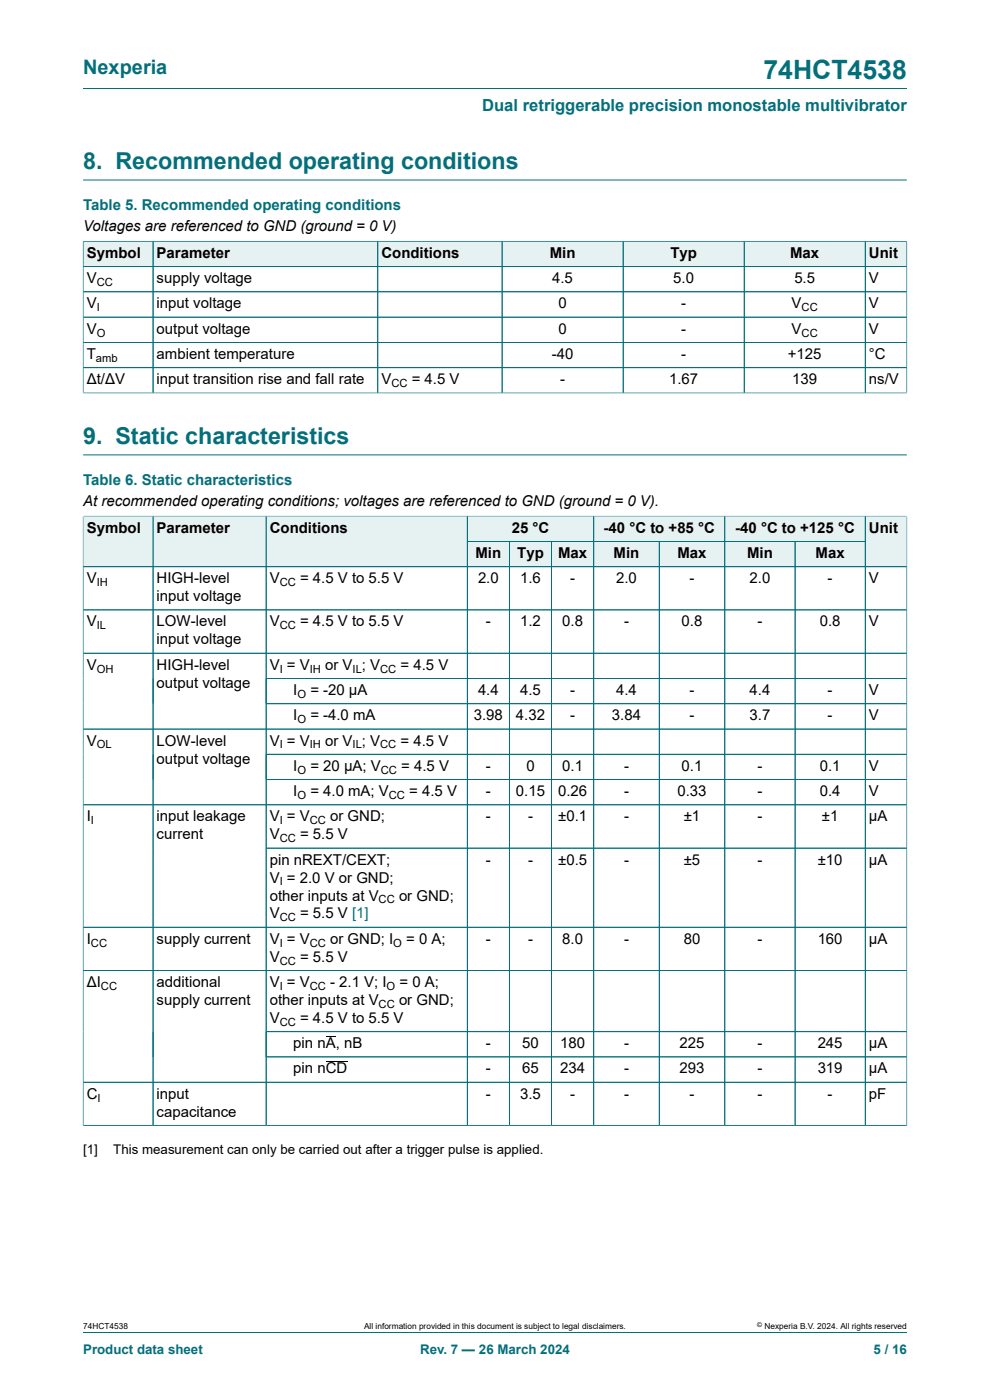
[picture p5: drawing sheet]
<svg xmlns="http://www.w3.org/2000/svg" width="210mm" height="297mm" viewBox="0 0 210 297" stroke-linecap="round" stroke-linejoin="round" font-family="sans-serif">
<defs><g id="words">
<text font-size="5.6" fill="#036f7b" x="161.9" y="16.8">74HCT4538</text>
<g font-size="4.9" fill="#036f7b">
<text x="17.6" y="35.9">8. Recommended operating conditions</text>
<text x="17.6" y="94.2">9. Static characteristics</text>
</g>
<text font-size="4.2" fill="#036f7b" x="17.6" y="15.6">Nexperia</text>
<text font-size="3.5" fill="#036f7b" x="102.3" y="23.7">Dual retriggerable precision monostable multivibrator</text>
<g font-size="3.2" fill="#036f7b">
<text x="17.6" y="44.5">Table 5. Recommended operating conditions</text>
<text x="17.6" y="102.8">Table 6. Static characteristics</text>
</g>
<g font-size="3.2">
<text x="17.6" y="49.1">Voltages are referenced to GND (ground = 0 V)</text>
<text x="18.4" y="54.7">Symbol</text>
<text x="33.2" y="54.7">Parameter</text>
<text x="80.9" y="54.7">Conditions</text>
<text x="116.6" y="54.7">Min</text>
<text x="142.2" y="54.7">Typ</text>
<text x="167.6" y="54.7">Max</text>
<text x="184.3" y="54.7">Unit</text>
<text x="18.4" y="60.1">V</text>
<text x="18.4" y="65.4">V</text>
<text x="33.2" y="60.1">supply voltage</text>
<text x="33.2" y="65.4">input voltage</text>
<text x="117.1" y="60.1">4.5</text>
<text x="118.5" y="65.4">0</text>
<text x="142.8" y="60.1">5.0</text>
<text x="144.5" y="65.4">-</text>
<text x="167.9" y="65.4">V</text>
<text x="168.5" y="60.1">5.5</text>
<text x="184.3" y="60.1">V</text>
<text x="184.3" y="65.4">V</text>
<text x="18.4" y="70.8">V</text>
<text x="33.2" y="70.8">output voltage</text>
<text x="118.5" y="70.8">0</text>
<text x="144.5" y="70.8">-</text>
<text x="167.9" y="70.8">V</text>
<text x="184.3" y="70.8">V</text>
<text x="18.4" y="76.1">T</text>
<text x="33.2" y="76.1">ambient temperature</text>
<text x="117" y="76.1">-40</text>
<text x="144.5" y="76.1">-</text>
<text x="167.1" y="76.1">+125</text>
<text x="184.3" y="76.1">°C</text>
<text x="18.4" y="81.5">Δt/ΔV</text>
<text x="33.2" y="81.5">input transition rise and fall rate</text>
<text x="80.9" y="81.5">V</text>
<text x="87.3" y="81.5">= 4.5 V</text>
<text x="118.8" y="81.5">-</text>
<text x="141.9" y="81.5">1.67</text>
<text x="168.1" y="81.5">139</text>
<text x="184.3" y="81.5">ns/V</text>
<text x="17.6" y="107.4">At recommended operating conditions; voltages are referenced to GND (ground = 0 V).</text>
<text x="18.4" y="113">Symbol</text>
<text x="33.2" y="113">Parameter</text>
<text x="57.2" y="113">Conditions</text>
<text x="108.6" y="113">25 °C</text>
<text x="128" y="113">-40 °C to +85 °C</text>
<text x="156" y="113">-40 °C to +125 °C</text>
<text x="184.3" y="113">Unit</text>
<text x="100.9" y="118.4">Min</text>
<text x="109.7" y="118.4">Typ</text>
<text x="118.4" y="118.4">Max</text>
<text x="130.2" y="118.4">Min</text>
<text x="143.7" y="118.4">Max</text>
<text x="158.5" y="118.4">Min</text>
<text x="173" y="118.4">Max</text>
<text x="18.4" y="123.7">V</text>
<text x="33.2" y="123.7">HIGH-level</text>
<text x="57.2" y="123.7">V</text>
<text x="63.7" y="123.7">= 4.5 V to 5.5 V</text>
<text x="101.4" y="123.7">2.0</text>
<text x="110.3" y="123.7">1.6</text>
<text x="120.9" y="123.7">-</text>
<text x="130.7" y="123.7">2.0</text>
<text x="146.3" y="123.7">-</text>
<text x="159" y="123.7">2.0</text>
<text x="175.6" y="123.7">-</text>
<text x="184.3" y="123.7">V</text>
<text x="33.2" y="127.5">input voltage</text>
<text x="18.4" y="132.9">V</text>
<text x="33.2" y="132.9">LOW-level</text>
<text x="33.2" y="136.7">input voltage</text>
<text x="57.2" y="132.9">V</text>
<text x="63.7" y="132.9">= 4.5 V to 5.5 V</text>
<text x="103.1" y="132.9">-</text>
<text x="110.3" y="132.9">1.2</text>
<text x="119.3" y="132.9">0.8</text>
<text x="132.4" y="132.9">-</text>
<text x="144.6" y="132.9">0.8</text>
<text x="160.7" y="132.9">-</text>
<text x="173.9" y="132.9">0.8</text>
<text x="184.3" y="132.9">V</text>
<text x="18.4" y="142.1">V</text>
<text x="33.2" y="142.1">HIGH-level</text>
<text x="57.2" y="142.1">V = V</text>
<text x="69" y="142.1">or V ; V</text>
<text x="85" y="142.1">= 4.5 V</text>
<text x="33.2" y="145.9">output voltage</text>
<text x="62.2" y="147.4">I</text>
<text x="65.8" y="147.4">= -20 μA</text>
<text x="101.4" y="147.4">4.4</text>
<text x="110.3" y="147.4">4.5</text>
<text x="120.9" y="147.4">-</text>
<text x="130.7" y="147.4">4.4</text>
<text x="146.3" y="147.4">-</text>
<text x="159" y="147.4">4.4</text>
<text x="175.6" y="147.4">-</text>
<text x="184.3" y="147.4">V</text>
<text x="62.2" y="152.8">I</text>
<text x="65.8" y="152.8">= -4.0 mA</text>
<text x="100.5" y="152.8">3.98</text>
<text x="109.4" y="152.8">4.32</text>
<text x="120.9" y="152.8">-</text>
<text x="129.8" y="152.8">3.84</text>
<text x="146.3" y="152.8">-</text>
<text x="159" y="152.8">3.7</text>
<text x="175.6" y="152.8">-</text>
<text x="184.3" y="152.8">V</text>
<text x="18.4" y="158.2">V</text>
<text x="33.2" y="158.2">LOW-level</text>
<text x="33.2" y="162">output voltage</text>
<text x="57.2" y="158.2">V = V</text>
<text x="69" y="158.2">or V ; V</text>
<text x="85" y="158.2">= 4.5 V</text>
<text x="62.2" y="163.5">I</text>
<text x="65.8" y="163.5">= 20 μA; V</text>
<text x="85.1" y="163.5">= 4.5 V</text>
<text x="103.1" y="163.5">-</text>
<text x="111.7" y="163.5">0</text>
<text x="119.3" y="163.5">0.1</text>
<text x="132.4" y="163.5">-</text>
<text x="144.6" y="163.5">0.1</text>
<text x="160.7" y="163.5">-</text>
<text x="173.9" y="163.5">0.1</text>
<text x="184.3" y="163.5">V</text>
<text x="62.2" y="168.9">I</text>
<text x="65.8" y="168.9">= 4.0 mA; V</text>
<text x="86.8" y="168.9">= 4.5 V</text>
<text x="103.1" y="168.9">-</text>
<text x="109.4" y="168.9">0.15</text>
<text x="118.4" y="168.9">0.26</text>
<text x="132.4" y="168.9">-</text>
<text x="143.7" y="168.9">0.33</text>
<text x="160.7" y="168.9">-</text>
<text x="173.9" y="168.9">0.4</text>
<text x="184.3" y="168.9">V</text>
<text x="18.4" y="174.2">I</text>
<text x="33.2" y="174.2">input leakage</text>
<text x="33.2" y="178.1">current</text>
<text x="57.2" y="174.2">V = V</text>
<text x="57.2" y="178.1">V</text>
<text x="63.7" y="178.1">= 5.5 V</text>
<text x="70" y="174.2">or GND;</text>
<text x="103.1" y="174.2">-</text>
<text x="112" y="174.2">-</text>
<text x="118.4" y="174.2">±0.1</text>
<text x="132.4" y="174.2">-</text>
<text x="145" y="174.2">±1</text>
<text x="160.7" y="174.2">-</text>
<text x="174.3" y="174.2">±1</text>
<text x="184.3" y="174.2">μA</text>
<text x="57.2" y="183.4">pin nREXT/CEXT;</text>
<text x="103.1" y="183.4">-</text>
<text x="112" y="183.4">-</text>
<text x="118.4" y="183.4">±0.5</text>
<text x="132.4" y="183.4">-</text>
<text x="145" y="183.4">±5</text>
<text x="160.7" y="183.4">-</text>
<text x="173.5" y="183.4">±10</text>
<text x="184.3" y="183.4">μA</text>
<text x="57.2" y="187.2">V = 2.0 V or GND;</text>
<text x="57.2" y="191">other inputs at V</text>
<text x="84.6" y="191">or GND;</text>
<text x="57.2" y="194.9">V</text>
<text x="63.7" y="194.9">= 5.5 V [1]</text>
<text x="18.4" y="200.2">I</text>
<text x="33.2" y="200.2">supply current</text>
<text x="57.2" y="200.2">V = V</text>
<text x="70" y="200.2">or GND; I</text>
<text x="86.2" y="200.2">= 0 A;</text>
<text x="103.1" y="200.2">-</text>
<text x="112" y="200.2">-</text>
<text x="119.3" y="200.2">8.0</text>
<text x="132.4" y="200.2">-</text>
<text x="145" y="200.2">80</text>
<text x="160.7" y="200.2">-</text>
<text x="173.4" y="200.2">160</text>
<text x="184.3" y="200.2">μA</text>
<text x="18.4" y="209.4">ΔI</text>
<text x="33.2" y="209.4">additional</text>
<text x="57.2" y="204">V</text>
<text x="57.2" y="209.4">V = V</text>
<text x="63.7" y="204">= 5.5 V</text>
<text x="70" y="209.4">- 2.1 V; I</text>
<text x="84.7" y="209.4">= 0 A;</text>
<text x="33.2" y="213.2">supply current</text>
<text x="57.2" y="213.2">other inputs at V</text>
<text x="84.6" y="213.2">or GND;</text>
<text x="57.2" y="217">V</text>
<text x="63.7" y="217">= 4.5 V to 5.5 V</text>
<text x="62.2" y="222.4">pin nA, nB</text>
<text x="62.2" y="227.7">pin nCD</text>
<text x="103.1" y="222.4">-</text>
<text x="103.1" y="227.7">-</text>
<text x="110.8" y="222.4">50</text>
<text x="110.8" y="227.7">65</text>
<text x="118.8" y="222.4">180</text>
<text x="118.8" y="227.7">234</text>
<text x="132.4" y="222.4">-</text>
<text x="132.4" y="227.7">-</text>
<text x="144.1" y="222.4">225</text>
<text x="144.1" y="227.7">293</text>
<text x="160.7" y="222.4">-</text>
<text x="160.7" y="227.7">-</text>
<text x="173.4" y="222.4">245</text>
<text x="173.4" y="227.7">319</text>
<text x="184.3" y="222.4">μA</text>
<text x="184.3" y="227.7">μA</text>
<text x="18.4" y="233.1">C</text>
<text x="33.2" y="233.1">input</text>
<text x="103.1" y="233.1">-</text>
<text x="110.3" y="233.1">3.5</text>
<text x="120.9" y="233.1">-</text>
<text x="132.4" y="233.1">-</text>
<text x="146.3" y="233.1">-</text>
<text x="160.7" y="233.1">-</text>
<text x="175.6" y="233.1">-</text>
<text x="184.3" y="233.1">pF</text>
<text x="33.2" y="236.9">capacitance</text>
</g>
<g font-size="2.8">
<text x="17.6" y="244.7">[1]</text>
<text x="24" y="244.7">This measurement can only be carried out after a trigger pulse is applied.</text>
</g>
<g font-size="2.8" fill="#036f7b">
<text x="17.6" y="287.2">Product data sheet</text>
<text x="89.1" y="287.2">Rev. 7 — 26 March 2024</text>
<text x="185.3" y="287.2">5 / 16</text>
</g>
<g font-size="2.4">
<text x="20.5" y="60.7">CC</text>
<text x="20.5" y="66">I</text>
<text x="20.5" y="71.4">O</text>
<text x="170" y="66">CC</text>
<text x="170" y="71.4">CC</text>
<text x="20.4" y="76.8">amb</text>
<text x="83" y="82.1">CC</text>
<text x="20.5" y="124.3">IH</text>
<text x="59.3" y="124.3">CC</text>
<text x="20.5" y="133.5">IL</text>
<text x="59.3" y="133.5">CC</text>
<text x="20.5" y="142.7">OH</text>
<text x="59.3" y="142.7">I</text>
<text x="65.7" y="142.7">IH</text>
<text x="74.8" y="142.7">IL</text>
<text x="80.7" y="142.7">CC</text>
<text x="63.1" y="148.1">O</text>
<text x="63.1" y="153.4">O</text>
<text x="20.5" y="158.8">OL</text>
<text x="59.3" y="158.8">I</text>
<text x="65.7" y="158.8">IH</text>
<text x="74.8" y="158.8">IL</text>
<text x="80.7" y="158.8">CC</text>
<text x="63.1" y="164.1">O</text>
<text x="80.8" y="164.1">CC</text>
<text x="63.1" y="169.5">O</text>
<text x="82.5" y="169.5">CC</text>
<text x="19.3" y="174.9">I</text>
<text x="59.3" y="174.9">I</text>
<text x="59.3" y="178.7">CC</text>
<text x="65.7" y="174.9">CC</text>
<text x="59.3" y="187.8">I</text>
<text x="80.3" y="191.7">CC</text>
<text x="59.3" y="195.5">CC</text>
<text x="19.3" y="200.8">CC</text>
<text x="59.3" y="200.8">I</text>
<text x="65.7" y="200.8">CC</text>
<text x="83.4" y="200.8">O</text>
<text x="59.3" y="204.6">CC</text>
<text x="21.4" y="210">CC</text>
<text x="59.3" y="210">I</text>
<text x="65.7" y="210">CC</text>
<text x="80.3" y="213.8">CC</text>
<text x="82" y="210">O</text>
<text x="59.3" y="217.6">CC</text>
<text x="20.7" y="233.7">I</text>
</g>
<g font-size="1.8">
<text x="17.6" y="282">74HCT4538</text>
<text x="77.2" y="282">All information provided in this document is subject to legal disclaimers.</text>
<text x="162.2" y="282">Nexperia B.V. 2024. All rights reserved</text>
</g>
<text font-size="1.4" x="160.6" y="281.6">©</text>
</g></defs>
<path d="M17.6 18.8h174.8M17.6 38.2h174.8" fill="none" stroke="#036f7b" stroke-width=".21"/>
<path d="M17.7 51.3h14.7v5.2h-14.7z" fill="#e6f1f2"/>
<path d="M17.6 51.1v5.5h14.9v-5.4h-14.9" fill="none" stroke="#036f7b" stroke-width=".21"/>
<path d="M32.5 51.3h47.6v5.2h-47.6z" fill="#e6f1f2"/>
<path d="M32.5 51.2h47.6v5.4h-47.6z" fill="none" stroke="#036f7b" stroke-width=".21"/>
<path d="M80.2 51.3h26.2v5.2h-26.2z" fill="#e6f1f2"/>
<path d="M80.1 51.2h26.4v5.4h-26.4z" fill="none" stroke="#036f7b" stroke-width=".21"/>
<path d="M106.6 51.3h25.5v5.2h-25.5z" fill="#e6f1f2"/>
<path d="M106.5 51.2h25.7v5.4h-25.7z" fill="none" stroke="#036f7b" stroke-width=".21"/>
<path d="M132.2 51.3h25.6v5.2h-25.6z" fill="#e6f1f2"/>
<path d="M132.2 51.2h25.7v5.4h-25.7z" fill="none" stroke="#036f7b" stroke-width=".21"/>
<path d="M157.9 51.3h25.6v5.2h-25.6z" fill="#e6f1f2"/>
<path d="M157.9 51.2h25.6v5.4h-25.6z" fill="none" stroke="#036f7b" stroke-width=".21"/>
<path d="M183.6 51.3h8.7v5.2h-8.7z" fill="#e6f1f2"/>
<g fill="none" stroke="#036f7b" stroke-width=".21">
<path d="M17.6 56.6h174.8M17.6 51.3v32.1M17.7 51.2h174.7M32.5 51.3v32.1M80.1 51.3v32.1M106.5 51.3v32.1M132.2 51.3v32.1M157.9 51.3v32.1M183.5 51.2v32.2M192.4 51.1v32.3M17.6 61.9h174.8M17.6 67.3h174.8"/>
<path d="M17.6 72.6h174.8M17.6 78h174.8M17.6 83.4h174.8M17.6 96.5h174.8M99.1 109.5h26.8v5.4h-26.8z"/>
</g>
<path d="M99.2 109.6h26.7v5.2h-26.7z" fill="#e6f1f2"/>
<path d="M125.9 109.5h27.8v5.4h-27.8z" fill="none" stroke="#036f7b" stroke-width=".21"/>
<path d="M126 109.6h27.7v5.2h-27.7z" fill="#e6f1f2"/>
<path d="M153.7 109.5h29.8v5.4h-29.8z" fill="none" stroke="#036f7b" stroke-width=".21"/>
<path d="M153.8 109.6h29.7v5.2h-29.7z" fill="#e6f1f2"/>
<path d="M17.6 109.4v10.8h14.9v-10.7h-14.9" fill="none" stroke="#036f7b" stroke-width=".21"/>
<path d="M17.7 109.6h14.7v10.6h-14.7z" fill="#e6f1f2"/>
<path d="M32.5 109.5h23.9v10.7h-23.9z" fill="none" stroke="#036f7b" stroke-width=".21"/>
<path d="M32.5 109.6h23.9v10.6h-23.9z" fill="#e6f1f2"/>
<path d="M56.4 109.5h42.7v10.7h-42.7z" fill="none" stroke="#036f7b" stroke-width=".21"/>
<g fill="#e6f1f2">
<path d="M56.5 109.6h42.6v10.6h-42.6z"/>
<path d="M99.2 114.9h8.8v5.3h-8.8z"/>
</g>
<path d="M99.1 114.9h9v5.3h-9z" fill="none" stroke="#036f7b" stroke-width=".21"/>
<path d="M108.1 114.9h8.8v5.3h-8.8z" fill="#e6f1f2"/>
<path d="M108.1 114.9h8.9v5.3h-8.9z" fill="none" stroke="#036f7b" stroke-width=".21"/>
<path d="M117.1 114.9h8.8v5.3h-8.8z" fill="#e6f1f2"/>
<path d="M117 114.9h8.9v5.3h-8.9z" fill="none" stroke="#036f7b" stroke-width=".21"/>
<path d="M126 114.9h13.8v5.3h-13.8z" fill="#e6f1f2"/>
<path d="M125.9 114.9h13.9v5.3h-13.9z" fill="none" stroke="#036f7b" stroke-width=".21"/>
<path d="M139.9 114.9h13.8v5.3h-13.8z" fill="#e6f1f2"/>
<path d="M139.8 114.9h13.9v5.3h-13.9z" fill="none" stroke="#036f7b" stroke-width=".21"/>
<path d="M153.8 114.9h14.8v5.3h-14.8z" fill="#e6f1f2"/>
<path d="M153.7 114.9h14.9v5.3h-14.9z" fill="none" stroke="#036f7b" stroke-width=".21"/>
<path d="M168.7 114.9h14.8v5.3h-14.8z" fill="#e6f1f2"/>
<path d="M192.4 109.4v10.8h-23.8v-5.3h14.9M192.4 109.5h-8.9v10.7" fill="none" stroke="#036f7b" stroke-width=".21"/>
<path d="M183.6 109.6h8.7v10.6h-8.7z" fill="#e6f1f2"/>
<g fill="none" stroke="#036f7b" stroke-width=".21">
<path d="M17.6 109.6v129.2M17.7 109.5h174.6M32.5 109.6v129.2M56.4 109.6v129.2M99.1 109.6v129.2M108.1 114.9v123.9M117 114.9v123.9M125.9 109.6v129.2M139.8 114.9v123.9M153.7 109.6v129.2M168.6 114.9v123.9M183.5 114.9h-84.3"/>
<path d="M183.5 109.6v129.2M192.4 109.6v129.2M17.6 120.2h174.8M17.6 129.4h174.8M17.6 138.6h174.8M56.4 143.9h136M56.4 149.3h136M192.4 154.7h-174.8M17.6 170.7h174.8M56.4 160h136M56.4 165.4h136M56.4 179.9h136"/>
<path d="M192.4 196.7h-174.8M17.6 205.9h174.8M56.4 218.9h136M17.6 238.8h174.8M17.6 229.6h174.8M56.4 224.2h136M17.6 282.6h174.8"/>
</g>
<path d="M69.1 219.9h2.1M69.1 225.2h4.6" fill="none" stroke="#000" stroke-width=".21"/>
<use href="#words"/>
</svg>
